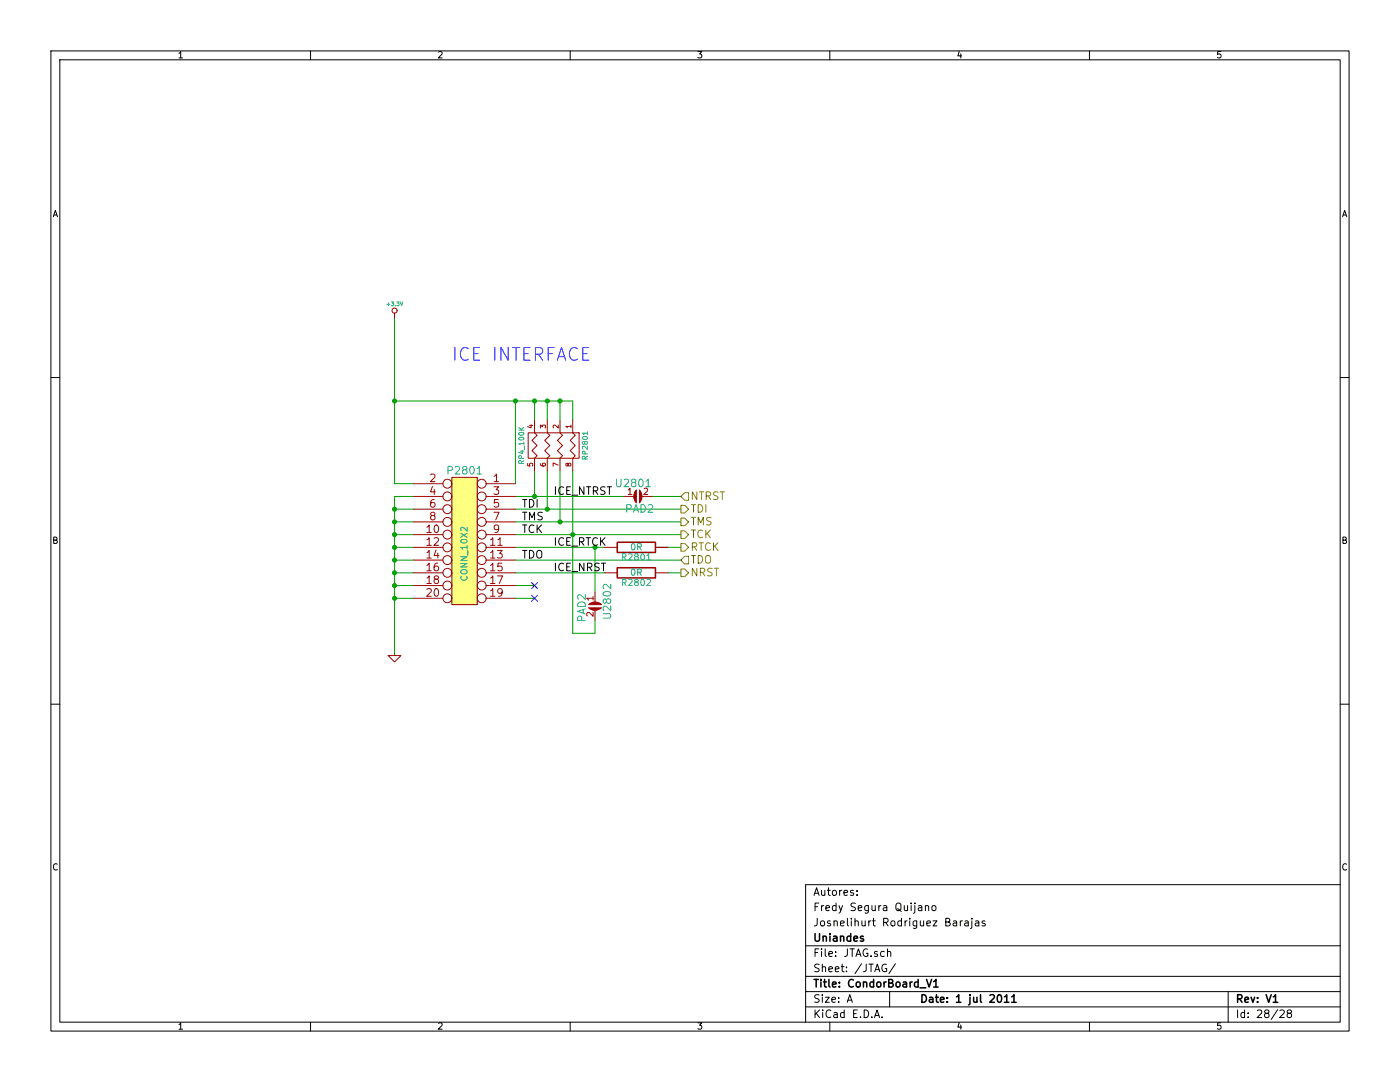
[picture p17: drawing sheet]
<svg xmlns="http://www.w3.org/2000/svg" width="279mm" height="216mm" viewBox="0 0 279 216" stroke-linecap="round" stroke-linejoin="round" font-family="sans-serif">
<g fill="none" stroke="#000" stroke-width=".2">
<path d="M10.2 10.2h259v195.5h-259zM11.9 11.9h255.6v192.1h-255.6zM35.7 10.7l.4-.4v1.3M35.7 11.6h.7M62 10.2v1.7M87.5 10.4l.5-.1 .2 .4-.7 .9h.7M113.8 10.2v1.7M139.3 10.3h.8l-.5 .5 .4 .1v.5l-.2 .2-.5-.2M165.6 10.2v1.7M191.4 10.2l-.2 1h.7M191.7 10.7v.9M217.4 10.2v1.7"/>
<path d="M243.6 10.3h-.6v.6l.2-.1 .4 .1v.5l-.1 .2-.5-.2M10.6 43.3l.4-1.3 .5 1.3M10.8 42.9h.6M267.9 43.3l.5-1.3 .4 1.3M268.1 42.9h.6M10.2 75.3h1.7M267.5 75.3h1.7M10.7 107.8l.6-.1v-.4l-.6-.1v1.2h.5l.2-.4-.2-.2M268 107.8l.6-.1v-.4l-.6-.1v1.2h.5l.2-.4-.2-.2M10.2 140.5h1.7M267.5 140.5h1.7M11.4 172.5a.5 .5 0 0 0-.6 0 .5 .5 0 0 0-.1 .6l.2 .5 .5-.1"/>
<path d="M162.5 178.7l.5-1.6 .5 1.6M162.6 178.2h.7M164 177.6v.9a.39 .39 0 0 0 .6 0M164.6 177.6v1.1M165.1 177.6h.6M165.3 177.1v1.4l.4 .2M166.2 177.8l.2-.2 .5 .2v.7l-.3 .2-.4-.2zM167.6 177.6v1.1M168 177.6l-.4 .4M168.4 178.2l.8-.2-.1-.3-.4-.1-.3 .3 .1 .7h.6M170.3 177.7l-.3-.1-.3 .3 .1 .2 .5 .1v.4h-.6M171 178.5v.2"/>
<path d="M171 177.7v.2M267.5 176.5h-106.7v27.5M268.7 172.5a.5 .5 0 0 0-.6 0 .5 .5 0 0 0-.1 .6l.2 .5 .5-.1M160.8 188.7h106.7M160.8 194.8h106.7M160.8 197.9h106.7M162.7 190.1h.5M162.7 180.9h.5M163.1 183.2v1.1a.47 .47 0 0 1-.6 .5M163.4 189.3h-.7v1.6M163.4 180.2h-.7v1.5M163.5 198.6a.62 .62 0 0 0-.8 0v.5l.7 .3 .1 .3-.3 .3-.6-.1"/>
<path d="M163.5 192.5a.62 .62 0 0 0-.8 0v.5l.7 .3 .1 .3-.3 .3-.6-.1M163.8 183.9l.3-.2 .4 .2v.7l-.2 .2-.5-.2zM164 189.3v.2M164 180.7v1M164 189.8v1.1M164.1 198.5v.1M164.1 193h.1a.36 .36 0 0 1 .6 .1v.8M164.1 192.4v1.5M164.1 199v1M164.4 180.7l-.4 .3M164.7 189.3v1.4l.2 .2M164.7 199h.8l-.8 1h.8"/>
<path d="M164.8 181.2l.8-.1-.1-.3-.5-.1-.2 .2 .1 .7h.6M165.4 190.3l.7-.1v-.3l-.5-.1-.2 .3 .1 .7h.6M165.4 193.4l.7-.1v-.3l-.5-.1-.2 .2 .1 .7h.6M165.7 183.8l-.3-.1-.3 .3 .1 .2 .5 .1v.4h-.6M166 199.5l.8-.1-.1-.3-.5-.1-.2 .2 .1 .7h.6M166.4 183.9l.1-.1a.36 .36 0 0 1 .6 .2v.8M166.4 183.7v1.1M166.7 193.4l.7-.1v-.3l-.5-.1-.2 .2 .1 .7h.6M166.8 190.7v.2M166.8 189.9v.2M166.9 180.8l-.5-.1-.3 .3 .1 .6 .2 .1 .5-.1M166.9 180.2v1.5"/>
<path d="M167.4 199.9v.1M167.4 199.1v.1M167.4 180.7l.4 1M167.7 184.3l.8-.2-.1-.3-.4-.1-.3 .3 .1 .7h.6M167.9 192.9h.6M168.1 192.4v1.3l.4 .2M168.1 180.7l-.5 1.4-.2 .1M168.9 193.8v.1M168.9 193v.1M169.1 200l.5-1.5 .5 1.5M169.1 189.3v1.1a.47 .47 0 0 1-.5 .5M169.1 183.2v1.4l.2 .2"/>
<path d="M169.2 199.6h.8M169.6 189.3h.9M169.9 183.2v.2M169.9 183.7v1.1M170.1 189.3v1.6M170.6 183.9l.1-.1a.36 .36 0 0 1 .6 .2v.8M170.6 183.2v1.6M170.7 180.3a.62 .62 0 0 0-.8 0v.5l.7 .3 .1 .3-.3 .3-.6-.1M170.8 190.9l.5-1.6 .5 1.6M170.9 190.4h.8M171.3 181.2l.7-.1-.1-.3-.4-.1-.2 .2v.7h.6M171.9 192.3l-1.3 2"/>
<path d="M172 183.7v.9a.39 .39 0 0 0 .7 0M172.7 183.7v1.1M172.9 192.4v1.1a.47 .47 0 0 1-.6 .4M173.1 189.4a.7 .7 0 0 0-.9 .7 .7 .7 0 0 0 1 .6v-.5h-.3M173.3 180.7v1.2l-.3 .3-.4-.1M173.3 180.8l-.4-.1-.3 .3v.6l.3 .1 .4-.1M173.4 183.7v1.1M173.4 192.4h.9M173.8 183.7l-.4 .3M173.8 190.7v.2M173.8 192.4v1.5M174 180.7v.8a.39 .39 0 0 0 .7 .1"/>
<path d="M174.1 183.7h.6M174.3 183.2v1.4l.4 .2M174.6 193.9l.5-1.5 .5 1.5M174.7 180.7v1M174.7 193.5h.7M175.1 189.9l-.4-.1-.2 .3 .1 .2 .5 .1v.4h-.6M175.4 180.7v1M175.8 180.7l-.4 .3M176.3 180.8h.6l.1 .9M176.4 184h.7l.1-.3v-.3l-.3-.2h-.5v1.6M176.5 189.9l-.5-.1-.3 .3 .1 .6 .2 .2 .5-.1M176.7 184l.5 .8"/>
<path d="M176.9 192.5a.7 .7 0 0 0-.9 .7 .7 .7 0 0 0 1 .6v-.5h-.3M177 181.1h-.5a.3 .3 0 0 0-.3 .3 .3 .3 0 0 0 .3 .3l.5-.1M177.1 190l.1-.1a.36 .36 0 0 1 .6 .2v.8M177.1 189.3v1.6M177.5 197.9v3M178 183.8l.3-.1 .3 .3v.5l-.3 .3-.3-.1-.2-.2zM178.7 192.3l-1.3 2M179 180.3a.5 .5 0 0 1 .6-.1 .5 .5 0 0 1 .2 .5v.8a.53 .53 0 0 1-.6 .2 .53 .53 0 0 1-.4-.5v-.5zM179.1 181.4l.8 .5M179.9 183.8l-.4-.1-.3 .3v.6l.3 .2 .4-.1M179.9 183.2v1.6M180.5 180.7v.8a.39 .39 0 0 0 .6 .1"/>
<path d="M180.6 183.7v1.1M181.1 183.7l-.5 .3M181.1 180.7v1M181.6 183.2v.2M181.6 183.7v1.1M181.8 180.2v.1M181.8 180.7v1M182.6 180.7v1.3l-.3 .2M182.6 180.2v.1M183 183.7v1.3l-.3 .3-.4-.1M183 183.8l-.5-.1-.3 .3 .1 .6 .2 .2 .5-.1M183.3 180.8h.6l.1 .9"/>
<path d="M183.7 183.7v.9a.39 .39 0 0 0 .6 0M184 181.1h-.5a.3 .3 0 0 0-.3 .3 .3 .3 0 0 0 .3 .3l.5-.1M184.3 183.7v1.1M184.7 180.8h.1a.36 .36 0 0 1 .5 .1v.8M184.7 180.7v1M185 184.3l.7-.2-.1-.3-.4-.1-.2 .3v.7h.6M186.1 180.8l.2-.1 .4 .1v.8l-.2 .1-.4-.1zM186.2 183.7h.8l-.8 1.1h.8M188.7 184h.6l.2-.2 .1-.3-.2-.2-.7-.1v1.6h.6l.3-.3a.41 .41 0 0 0-.3-.5M190.3 183.8h.6v1M190.9 184.1l-.5 .1a.3 .3 0 0 0-.2 .3 .3 .3 0 0 0 .2 .3l.5-.1M191.6 183.7v1.1"/>
<path d="M192.1 183.7l-.5 .3M192.6 183.8h.6v1M193.2 184.1l-.5 .1a.3 .3 0 0 0-.2 .3 .3 .3 0 0 0 .2 .3l.5-.1M194 183.7v1.4l-.3 .2M194 183.2v.2M194.7 183.8h.6l.1 1M195.4 184.1l-.6 .1a.3 .3 0 0 0-.2 .3 .3 .3 0 0 0 .2 .3l.6-.1M196.6 183.8l-.4-.1-.2 .3 .1 .2 .5 .1v.4h-.6M245.1 197.9v6.1M35.7 204.5l.4-.4v1.3M35.7 205.4h.7M62 204v1.7"/>
<path d="M87.5 204.2l.5-.1 .2 .4-.7 .9h.7M113.8 204v1.7M139.3 204.1h.8l-.5 .5 .4 .1v.5l-.2 .2-.5-.2M160.8 200.9h106.7M162.7 201.5v1.5M162.9 202.2l.7 .8M163.6 201.5l-.9 .9M164.2 201.5v.2M164.2 202v1M165.6 204v1.7M165.8 201.7a.72 .72 0 0 0-1 .5 .72 .72 0 0 0 .7 .8l.3-.1M166.4 202.1h.6l.1 .9"/>
<path d="M167.1 202.4l-.5 .1a.3 .3 0 0 0-.2 .3 .3 .3 0 0 0 .2 .2h.5M168.5 202.1l-.5-.1-.3 .3 .1 .6 .2 .1h.5M168.5 201.5v1.5M170.4 202.3h.5M171.1 201.5h-.7v1.5h.7M171.7 202.9v.1M172.5 201.5a.77 .77 0 0 1 .9 .8 .77 .77 0 0 1-.9 .7zM174 202.9v.1M174.5 203l.5-1.5 .5 1.5M174.7 202.6h.7M176 202.9v.1M191.4 204l-.2 1h.7"/>
<path d="M191.7 204.5v.9M217.4 204v1.7M243.6 204.1h-.6v.6l.2-.1 .4 .1v.5l-.1 .2-.5-.2M247 201.5v1.5M248.4 202.1l-.4-.1-.3 .3v.6l.3 .1h.4M248.4 201.5v1.5M249.1 202.9v.1M249.1 202.1v.2M250.9 201.7l.6-.2 .3 .5-.9 1h.9M252.7 202.2l-.3-.3 .1-.2 .2-.2 .4 .1 .2 .2-.1 .2-.7 .3-.1 .2 .1 .4 .2 .1h.3l.3-.2v-.3l-.3-.3M255 201.4l-1.3 2M255.4 201.7l.6-.2 .3 .5-.9 1h.9"/>
<path d="M257.2 202.2l-.3-.3v-.2l.3-.2 .4 .1 .2 .2-.1 .2-.7 .3-.1 .2v.4l.3 .1h.3l.3-.2v-.3l-.3-.3"/>
</g>
<g fill="none" stroke="#000" stroke-width=".3">
<path d="M162.5 195.4h.8M162.7 186.3v1.2l.3 .3h.2l.4-.3v-1.2M162.9 195.4v1.6M163.8 195.4v.2M163.8 195.9v1.1M164.3 186.9a.36 .36 0 0 1 .6 .1v.8M164.3 186.8v1M164.4 195.9h.5M164.6 195.4v1.3l.3 .3M165.4 195.4v1.3l.3 .3M165.6 186.3v.1M165.6 186.8v1"/>
<path d="M166.1 196.4l.8-.1-.1-.3-.4-.1-.3 .3 .1 .7h.6M166.4 186.9h.6v.9M167 187.2h-.5a.3 .3 0 0 0-.2 .3 .3 .3 0 0 0 .2 .3l.5-.1M167.5 196.8v.2M167.5 196v.2M167.7 186.9h.1a.36 .36 0 0 1 .6 .1v.8M167.7 186.8v1M169.8 186.9l-.5-.1-.3 .3 .1 .6 .2 .1 .5-.1M169.8 186.3v1.5M170.3 195.6a.72 .72 0 0 0-1 .5 .72 .72 0 0 0 .7 .9l.3-.2M170.4 187.3l.7-.1v-.3l-.5-.1-.2 .2 .1 .7h.6M170.9 196.1l.3-.2 .4 .2v.7l-.2 .2-.5-.2z"/>
<path d="M172.3 186.9l-.4-.1-.2 .2 .1 .2 .5 .2v.3h-.6M172.3 196.1l.1-.1a.36 .36 0 0 1 .6 .2v.8M172.3 195.9v1.1M174.3 196l-.4-.1-.3 .3 .1 .6 .2 .2 .4-.1M174.3 195.4v1.6M175.1 196.1l.2-.2 .4 .2v.7l-.2 .2-.4-.2zM176.4 195.9v1.1M176.9 195.9l-.5 .3M177.4 196.2h.5l.2-.2 .1-.3-.2-.2-.6-.1v1.6h.6l.3-.3a.41 .41 0 0 0-.4-.5M178.9 196.1l.2-.2 .5 .2v.7l-.3 .2-.4-.2zM180.3 196h.5l.1 1M180.9 196.3l-.5 .1a.3 .3 0 0 0-.2 .3 .3 .3 0 0 0 .2 .3l.5-.1"/>
<path d="M181.6 195.9v1.1M182.1 195.9l-.5 .3M183.2 196l-.4-.1-.3 .3 .1 .6 .2 .2 .4-.1M183.2 195.4v1.6M183.6 197.1h1.2M184 198.5a.77 .77 0 0 1 .9 .7 .77 .77 0 0 1-.9 .8zM184.9 195.4l.5 1.6 .5-1.6M185.5 199.1h.6l.1 .9M186.2 199.4h-.5a.3 .3 0 0 0-.3 .3 .3 .3 0 0 0 .3 .3l.5-.1M186.3 195.9l.5-.5v1.6M186.3 197h.9M186.7 199h.6"/>
<path d="M186.9 198.5v1.3l.4 .2M187.7 199.5l.7-.1-.1-.3-.4-.1-.2 .2 .1 .7h.5M189.1 199.9v.1M189.1 199.1v.1M190.9 198.9l.4-.4v1.5M190.9 200h.9M193.6 199v1.3l-.3 .2M193.6 198.5v.1M194.3 199v.8a.39 .39 0 0 0 .7 .1M195 199v1M195.7 198.5v1.3l.2 .2M197.6 198.6l.5-.1 .4 .4-1 1.1h1"/>
<path d="M199.2 198.6l.2-.1a.81 .81 0 0 1 .5 .7 .81 .81 0 0 1-.5 .8l-.2-.1-.2-.5zM200.5 198.9l.4-.4v1.5M200.5 200h.8M201.9 198.9l.5-.4v1.5M201.9 200h.9M247 199.3l.7-.1 .2-.2-.1-.4-.2-.1h-.6v1.5M247.4 199.3l.5 .7M248.4 199.5l.8-.1-.1-.3-.4-.1-.3 .2 .1 .7h.6M249.7 199l.3 1 .4-1M251 199.9v.1M251 199.1v.1M252.7 198.5l.5 1.5 .5-1.5"/>
<path d="M254.1 198.9l.5-.4v1.5M254.1 200h.9"/>
</g>
<path d="M114.3 94v32.4h4.4v-2.6" fill="none" stroke="#00a000" stroke-width=".2"/>
<circle cx="118.7" cy="109.2" r=".41" fill="#00a000"/>
<g fill="none" stroke="#00a000" stroke-width=".2">
<path d="M78.7 99.1v31.7M130.2 99.1h5.7M102.9 114.3h17.8M102.9 109.2h17.8M102.9 111.8h33M102.9 104.1h33M102.9 119.4h3.8"/>
<circle cx="118.7" cy="109.2" r=".41"/>
</g>
<circle cx="109.2" cy="101.6" r=".41" fill="#00a000"/>
<circle cx="109.2" cy="101.6" r=".41" fill="none" stroke="#00a000" stroke-width=".2"/>
<circle cx="114.3" cy="106.7" r=".41" fill="#00a000"/>
<circle cx="114.3" cy="106.7" r=".41" fill="none" stroke="#00a000" stroke-width=".2"/>
<circle cx="78.7" cy="80" r=".41" fill="#00a000"/>
<circle cx="78.7" cy="80" r=".41" fill="none" stroke="#00a000" stroke-width=".2"/>
<circle cx="106.7" cy="80" r=".41" fill="#00a000"/>
<circle cx="106.7" cy="80" r=".41" fill="none" stroke="#00a000" stroke-width=".2"/>
<circle cx="111.8" cy="80" r=".41" fill="#00a000"/>
<g fill="none" stroke="#00a000" stroke-width=".2">
<path d="M78.7 96.5h3.9M106.7 80v3.8M109.2 94v7.6M111.8 80v3.8"/>
<circle cx="111.8" cy="80" r=".41"/>
</g>
<circle cx="78.7" cy="104.1" r=".41" fill="#00a000"/>
<g fill="none" stroke="#00a000" stroke-width=".2">
<path d="M78.7 104.1h3.9"/>
<circle cx="78.7" cy="104.1" r=".41"/>
</g>
<circle cx="78.7" cy="109.2" r=".41" fill="#00a000"/>
<g fill="none" stroke="#00a000" stroke-width=".2">
<path d="M78.7 109.2h3.9"/>
<circle cx="78.7" cy="109.2" r=".41"/>
</g>
<circle cx="78.7" cy="114.3" r=".41" fill="#00a000"/>
<g fill="none" stroke="#00a000" stroke-width=".2">
<path d="M78.7 99.1h3.9M78.7 114.3h3.9M78.7 119.4h3.9M78.7 116.8h3.9"/>
<circle cx="78.7" cy="114.3" r=".41"/>
</g>
<circle cx="78.7" cy="116.8" r=".41" fill="#00a000"/>
<g fill="none" stroke="#00a000" stroke-width=".2">
<path d="M78.7 111.8h3.9"/>
<circle cx="78.7" cy="116.8" r=".41"/>
</g>
<circle cx="78.7" cy="111.8" r=".41" fill="#00a000"/>
<g fill="none" stroke="#00a000" stroke-width=".2">
<path d="M78.7 106.7h3.9"/>
<circle cx="78.7" cy="111.8" r=".41"/>
</g>
<circle cx="78.7" cy="106.7" r=".41" fill="#00a000"/>
<g fill="none" stroke="#00a000" stroke-width=".2">
<path d="M78.7 101.6h3.9"/>
<circle cx="78.7" cy="106.7" r=".41"/>
</g>
<circle cx="78.7" cy="101.6" r=".41" fill="#00a000"/>
<g fill="none" stroke="#00a000" stroke-width=".2">
<path d="M106.7 94v5.1M109.2 80v3.8M111.8 94v10.1M114.3 80v3.8"/>
<circle cx="78.7" cy="101.6" r=".41"/>
</g>
<circle cx="109.2" cy="80" r=".41" fill="#00a000"/>
<g fill="none" stroke="#00a000" stroke-width=".2">
<path d="M78.7 63.5v33M78.7 80h35.6"/>
<circle cx="109.2" cy="80" r=".41"/>
</g>
<circle cx="111.8" cy="104.1" r=".41" fill="#00a000"/>
<circle cx="111.8" cy="104.1" r=".41" fill="none" stroke="#00a000" stroke-width=".2"/>
<circle cx="106.7" cy="99.1" r=".41" fill="#00a000"/>
<g fill="none" stroke="#00a000" stroke-width=".2">
<path d="M102.9 80v16.5M102.9 116.8h3.8"/>
<circle cx="106.7" cy="99.1" r=".41"/>
</g>
<circle cx="102.9" cy="80" r=".41" fill="#00a000"/>
<circle cx="102.9" cy="80" r=".41" fill="none" stroke="#00a000" stroke-width=".2"/>
<circle cx="78.7" cy="119.4" r=".41" fill="#00a000"/>
<g fill="none" stroke="#00a000" stroke-width=".2">
<path d="M102.9 99.1h21.6M102.9 101.6h33M102.9 106.7h33M118.7 109.2v8.9M130.8 109.2h5.1M133.4 114.3h2.5"/>
<circle cx="78.7" cy="119.4" r=".41"/>
</g>
<g fill="none" stroke="#a00000" stroke-width=".2">
<path d="M124.5 99.1h2.5M125.4 97.8l.3-.4v1.3M125.4 98.7h.7M126.9 97.9v2.2l-.2-.2v-1.7l-.1 1.4M127 97.8v2.5a1.8 1.8 0 0 1 0-2.5zM127.6 99.1h2.6M127.6 97.8a1.88 1.88 0 0 1 0 2.5zM127.8 98v2.1l.1-.3v-1.5l.1 1.3M128.5 97.5l.5-.1 .3 .4-.8 .9h.8M118.4 119.4h-1.3l.4 .3M118.4 119v.7M118.7 118.1v2.6"/>
<path d="M120.7 114.3h2.5M120.7 109.2h2.5M130.8 114.3h2.6M130.8 109.2h2.6M77.5 130.8h2.5l-1.3 1.3zM117.5 120.6a1.8 1.8 0 0 1 2.5 0M117.5 120.7h2.5M117.5 121.3h2.5a1.88 1.88 0 0 1-2.5 0zM118.2 120.3l1.4 .1h-1.7l-.2 .1h2.2M118.4 122.2v.8l-.9-.8-.4 .2 .1 .5M118.7 121.3v2.5M119.8 121.4h-2.1l.3 .1h1.5l-1.3 .2"/>
</g>
<g fill="none" stroke="#00a0a0" stroke-width=".2">
<path d="M123 95.6v1.3l.3 .2h.3l.3-.2v-1.3M124.6 95.8l.5-.2 .4 .4-1 1.1h1M126.3 96.3l-.3-.3 .1-.2 .2-.2 .4 .1 .2 .2-.1 .2-.6 .2-.2 .2 .1 .5 .2 .1h.3l.3-.2v-.4l-.3-.2M127.6 95.8l.2-.2a.81 .81 0 0 1 .6 .8 .81 .81 0 0 1-.6 .7l-.2-.1-.1-.5zM128.9 96l.5-.4v1.5M128.9 97.1h.9M116.8 118.7v.9l-1.1-.9-.4 .3 .1 .6M120.5 118.2a.81 .81 0 0 1 1.4 .3 .86 .86 0 0 1-.8 .4 .86 .86 0 0 1-.7-.5zM121 119.8l.3-.3 .5 .1 .1 .2-.1 .5-.5 .1-.2-.2-.2-.6-.2-.1-.3 .1v.5l.1 .2 .3 .1 .2-.3M121.9 116.6v.9l-1.1-.9-.4 .3 .1 .6M124.2 116.2h.6l.1-.5-.7-.1v1.2M124.2 111.2l.6-.1 .1-.5-.7-.1v1.3"/>
<path d="M124.5 116.2l.4 .6M124.5 111.2l.4 .6M125.1 101.5l.7-.1 .2-.2-.1-.4-.2-.1h-.6v1.5M125.5 115.7l.4-.1 .3 .4-.8 .8h.8M125.5 110.6l.4-.1 .3 .4-.8 .9h.8M126.1 113.7l.2-.2a.67 .67 0 0 1 .4 .7 .67 .67 0 0 1-.4 .6l-.3-.5zM126.1 108.6l.2-.1a.67 .67 0 0 1 .4 .6 .67 .67 0 0 1-.4 .6l-.3-.5zM126.4 102.2l.5-1.5 .5 1.5M126.5 101.8h.8M126.9 116.1l-.2-.1v-.3l.5-.1 .1 .1v.3l-.5 .2-.1 .2v.2l.2 .2h.3l.2-.2-.1-.4-.1-.1M126.9 111l-.2-.1v-.3l.5-.1 .1 .1v.3l-.5 .2-.1 .2v.2l.2 .3h.3l.2-.3-.1-.3-.1-.2M127.3 114.2l.6-.1v-.4l-.6-.2v1.3"/>
<path d="M127.3 109.1h.6v-.5l-.6-.1v1.2M127.6 114.2l.4 .6M127.6 109.1l.4 .6M127.9 100.7a.77 .77 0 0 1 .9 .7 .77 .77 0 0 1-.9 .8zM128 115.7l.2-.1a.67 .67 0 0 1 .4 .6 .67 .67 0 0 1-.4 .6l-.3-.4zM128 110.6l.2-.1a.67 .67 0 0 1 .4 .6 .67 .67 0 0 1-.4 .7l-.3-.5zM129.1 115.7l.5-.1 .2 .4-.8 .8h.8M129.1 110.9l.4-.4v1.3M129.1 111.8h.7M129.4 100.8l.5-.1 .4 .4-1 1.1h1M115.5 120.3a.79 .79 0 0 1 .9-.1 .79 .79 0 0 1 .4 .8h-1.5v-.4zM116.1 123.8l-.1-.7-.2-.2-.4 .1-.1 .2v.6h1.5"/>
<path d="M116.4 121.6v.8M116.8 121.5l-1.5 .5 1.5 .5M120.4 122.5h1.2l.3 .3v.2l-.3 .3h-1.2M121.9 120.9v1l-1.1-1-.4 .3 .1 .6"/>
</g>
<path d="M123.2 113.3h7.6v2h-7.6zM123.2 108.2h7.6v2h-7.6z" fill="none" stroke="#a00000" stroke-width=".3"/>
<g fill="none" stroke="#00f" stroke-width=".2">
<path d="M90.8 69.3v2.6M93.4 69.6a.94 .94 0 0 0-1-.2 .94 .94 0 0 0-.5 1 1.09 1.09 0 0 0 .3 1.2 1.09 1.09 0 0 0 1.1 .2l.1-.1M94.5 70.6h.9M95.7 69.3h-1.2v2.6h1.2M98.8 69.3v2.6M101.4 69.3v2.6l-1.4-2.6v2.6M102.3 69.3h1.4M103 69.3v2.6M104.6 70.6h.8M105.8 69.3h-1.2v2.6h1.2M106.9 70.7h.9a.7 .7 0 0 0 .5-.7 .7 .7 0 0 0-.5-.7h-.9v2.6M107.5 70.7l.8 1.2"/>
<path d="M109.4 70.6h.8M110.6 69.3h-1.2v2.6M111.2 71.9l.9-2.6 .8 2.6M111.5 71.2h1.2M115.2 69.6a.94 .94 0 0 0-1.1-.2 .94 .94 0 0 0-.5 1 1.09 1.09 0 0 0 .3 1.2 1.09 1.09 0 0 0 1.2 .2l.1-.1M116.3 70.6h.8M117.5 69.3h-1.2v2.6h1.2"/>
</g>
<g fill="none" stroke="#808000" stroke-width=".2">
<path d="M136.7 98.3h.7v1.5h-.7l-.8-.7zM139.1 98.1v1.6l-.9-1.6v1.6M139.6 98.1h.8M140 98.1v1.6M140.9 99l.8-.1 .1-.2v-.4l-.3-.2h-.6v1.6M141.3 99l.5 .7M143.3 98.2a.62 .62 0 0 0-.8 .1v.4l.7 .4 .1 .3-.3 .3-.6-.1M143.7 98.1h.9M144.1 98.1v1.6M135.9 113.5h.8l.7 .8-.7 .8h-.8zM135.9 108.5h.8l.7 .7-.7 .8h-.8zM135.9 105.9h.8l.7 .8-.7 .7h-.8z"/>
<path d="M135.9 103.4h.8l.7 .7-.7 .8h-.8zM135.9 100.8h.8l.7 .8-.7 .8h-.8zM136.7 111h.7v1.5h-.7l-.8-.7zM138 110.8h.8M138 105.8h.8M138 103.2h.8M138 100.7h.8M138.2 109.1l.7-.1 .2-.2-.1-.3-.2-.2h-.6v1.5M138.4 100.7v1.5M138.4 103.2v1.5M138.4 105.8v1.5M138.4 110.8v1.6"/>
<path d="M138.6 109.1l.5 .7M139.1 113.4v1.5l-.9-1.5v1.5M139.3 110.8a.77 .77 0 0 1 .9 .8 .77 .77 0 0 1-.9 .8zM139.3 104.7v-1.5l.6 1.1 .5-1.1v1.5M139.3 100.7a.77 .77 0 0 1 .9 .7 .77 .77 0 0 1-.9 .8zM139.5 108.3h.9M139.8 114.2l.7-.1 .2-.2-.1-.4-.2-.1h-.6v1.5M139.9 108.3v1.5M140.2 114.2l.5 .7M140.2 105.9a.72 .72 0 0 0-1 .5 .72 .72 0 0 0 .7 .9l.3-.1M140.9 100.7v1.5M140.9 105.8v1.5"/>
<path d="M141 110.9a.5 .5 0 0 1 .6 0 .5 .5 0 0 1 .2 .5v.8a.53 .53 0 0 1-.6 .2 .53 .53 0 0 1-.4-.5v-.5zM141.1 106.4l.7 .9M141.8 108.5a.72 .72 0 0 0-1.1 .5 .72 .72 0 0 0 .8 .8l.3-.1M141.8 105.8l-.9 .9M141.9 103.3a.62 .62 0 0 0-.8 .1v.4l.7 .4 .1 .3-.3 .2h-.6M142.1 113.5a.62 .62 0 0 0-.8 0v.5l.7 .3 .1 .3-.3 .3-.6-.1M142.4 108.3v1.5M142.5 113.4h.9M142.6 109l.7 .8M143 113.4v1.5M143.3 108.3l-.9 .9"/>
</g>
<path d="M106.1 118.8l1.2 1.2M106.1 116.2l1.2 1.2M107.3 118.8l-1.2 1.2M107.3 116.2l-1.2 1.2" fill="none" stroke="#0000c0" stroke-width=".2"/>
<g fill="none" stroke="#000" stroke-width=".2">
<path d="M110.8 97.1v1.6M112.5 97.3a.72 .72 0 0 0-1 .5 .72 .72 0 0 0 .7 .9l.3-.2M113.1 97.9h.5M113.8 97.1h-.7v1.6h.7M114.1 98.8h1.2M116.5 97.1v1.6l-.9-1.6v1.6M117 97.1h.9M117.5 97.1v1.6M118.4 97.9h.8l.1-.3-.1-.3-.2-.2h-.6v1.6M118.8 97.9l.5 .8M120.8 97.2a.62 .62 0 0 0-.9 .1v.4l.8 .4 .1 .3-.4 .3-.5-.1M121.2 97.1h.8"/>
<path d="M121.6 97.1v1.6M110.8 107.3v1.5M110.8 112.4v1.5M112.5 112.5a.72 .72 0 0 0-1 .5 .72 .72 0 0 0 .7 .9l.3-.1M112.5 107.4a.72 .72 0 0 0-1 .5 .72 .72 0 0 0 .7 .9l.3-.1M113.1 113.1h.5M113.1 108h.5M113.8 112.4h-.7v1.5h.7M113.8 107.3h-.7v1.5h.7M114.1 114h1.2M114.1 109h1.2M115.6 108.1l.8-.1 .1-.2v-.4l-.3-.1h-.6v1.5"/>
<path d="M116 108.1l.5 .7M116.5 112.4v1.5l-.9-1.5v1.5M117 107.3h.8M117.2 113.2l.8-.1 .1-.2v-.4l-.3-.1h-.6v1.5M117.4 107.3v1.5M117.6 113.2l.5 .7M119.2 107.4a.72 .72 0 0 0-1 .5 .72 .72 0 0 0 .7 .9l.3-.1M119.6 112.4a.62 .62 0 0 0-.8 .1v.5l.7 .3 .1 .3-.3 .3-.6-.1M119.9 107.3v1.5M120 112.4h.9M120.1 108l.7 .8M120.4 112.4v1.5"/>
<path d="M120.8 107.3l-.9 .9"/>
</g>
<path d="M90.2 95.3h5.1v25.4h-5.1z" fill="#ffff80"/>
<g fill="none" stroke="#a00000" stroke-width=".2">
<path d="M78.7 62.5v1M82.6 96.5h5.8M82.6 99.1h5.8M85.9 94.7l.6-.1 .3 .4-.9 1.1h.9M86.3 97.1l-.4 1h1M86.7 99.7a.62 .62 0 0 0-.8 .6l.1 .8 .2 .1 .5-.1 .1-.5-.1-.3h-.5l-.3 .3M86.7 97.6v1.1M90.2 95.3h5.1v25.4h-5.1zM97 96.5h5.9M97 99.1h5.9M98.6 97.1h.9l-.5 .6 .4 .2v.6l-.2 .2-.6-.2M98.6 95l.5-.4v1.5"/>
<path d="M98.6 96.1h.9M99.4 99.7h-.7l-.1 .7 .3-.1h.5l.1 .3-.1 .5-.2 .1-.6-.1M105.3 92.5v.4l.5 .1-.1-.5h.5l.1 .1-.1 .4M105.4 86.4h10.2v5h-10.2zM105.7 84.9h.6M106 84.8v.6l-.7-.3M106.7 83.8v2.6l.5 .5-1 1 1 1-1 1 1 1-.5 .5v2.6M107.8 85.4v-.6l.4 .3 .1-.3h.5l.1 .2-.1 .4M107.8 92.5l.2 .4 .7 .1 .2-.2-.1-.3h-.5l-.1 .3 .2 .2M109.2 83.8v2.6l.5 .5-1 1 1 1-1 1 1 1-.5 .5v2.6M111.4 84.8v.6l-.7-.6-.3 .2 .1 .4M111.4 92.8l-1-.4v.6"/>
<path d="M111.8 83.8v2.6l.5 .5-1 1 1 1-1 1 1 1-.5 .5v2.6M113.4 92.6l.2-.2 .3 .2v.3l-.3 .1-.3-.5h-.3v.4l.2 .1 .2-.2M113.9 85.1h-1l.3 .3M113.9 84.8v.6M114.3 83.8v2.6l.5 .5-1 1 1 1-1 1 1 1-.5 .5v2.6M82.6 101.6h5.8M82.6 104.1h5.8M82.6 106.7h5.8M82.6 119.4h5.8M82.6 109.2h5.8M82.6 111.8h5.8M82.6 114.3h5.8"/>
<path d="M82.6 116.8h5.8M85.2 105.2l.4-.5v1.6M85.2 117.6l.6-.2 .3 .5-1 1.1h1M85.2 107.7l.4-.4v1.5M85.2 110.3l.4-.5v1.6M85.2 112.8l.4-.4v1.5M85.2 115.3l.4-.4v1.5M85.2 106.3h.9M85.2 108.8h.9M85.2 111.4h.9M85.2 113.9h.9M85.2 116.4h.9"/>
<path d="M86.2 102.9l-.3-.3 .1-.2 .2-.2 .5 .1 .1 .2-.1 .2-.6 .2-.2 .2 .1 .5 .2 .1h.3l.3-.2v-.4l-.3-.2M86.6 107.4l.6-.1 .3 .4-.9 1.1h.9M86.9 104.8l.1-.1a.81 .81 0 0 1 .5 .8 .81 .81 0 0 1-.5 .8 .98 .98 0 0 1-.1-1.5zM86.9 117.5l.1-.1a.81 .81 0 0 1 .5 .8 .81 .81 0 0 1-.5 .8 .98 .98 0 0 1-.1-1.5zM86.9 115.6l-.3-.3 .1-.2 .2-.2 .5 .1 .1 .2v.2l-.7 .2-.2 .2 .1 .5 .2 .1h.3l.3-.2v-.4l-.3-.2M87 109.8l-.4 1h1M87.4 112.4a.62 .62 0 0 0-.8 .6l.1 .8 .2 .1 .6-.1v-.5l-.1-.3h-.5l-.3 .3M87.4 110.3v1.1M97 101.6h5.9M97 104.1h5.9M97 106.7h5.9M97 119.4h5.9"/>
<path d="M97 109.2h5.9M97 111.8h5.9M97 114.3h5.9M97 116.8h5.9M97.9 107.7l.4-.4v1.5M97.9 110.3l.4-.5v1.6M97.9 112.8l.4-.4v1.5M97.9 115.3l.4-.4v1.5M97.9 117.9l.4-.5v1.6M97.9 108.8h.9M97.9 111.4h.9M97.9 113.9h.9"/>
<path d="M97.9 116.4h.9M97.9 119h.9M98.6 102.2h1l-.7 1.5M99.3 109.8h.9l-.5 .6 .5 .2v.6l-.3 .2-.6-.2M99.3 114.9h1l-.7 1.5M99.3 107.7l.5-.4v1.5M99.3 108.8h.9M99.5 105.4l-.3 .3-.4-.1-.2-.2 .2-.6 .4-.1 .2 .2a1.16 1.16 0 0 1-.2 1.3l-.4 .1M100.2 112.4h-.8l-.1 .7 .3-.1h.5l.1 .3v.5l-.3 .1-.6-.1M100.2 118.1l-.3 .3-.4-.1-.2-.2 .2-.6 .4-.1 .3 .2a1.16 1.16 0 0 1-.3 1.3l-.4 .1"/>
<circle cx="78.7" cy="62" r=".51"/>
<circle cx="89.3" cy="99.1" r=".89"/>
<circle cx="89.3" cy="96.5" r=".89"/>
<circle cx="96.1" cy="99.1" r=".89"/>
<circle cx="96.1" cy="96.5" r=".89"/>
<circle cx="89.3" cy="104.1" r=".89"/>
<circle cx="89.3" cy="101.6" r=".89"/>
<circle cx="89.3" cy="106.7" r=".89"/>
<circle cx="89.3" cy="119.4" r=".89"/>
<circle cx="89.3" cy="116.8" r=".89"/>
<circle cx="89.3" cy="109.2" r=".89"/>
<circle cx="89.3" cy="114.3" r=".89"/>
<circle cx="89.3" cy="111.8" r=".89"/>
<circle cx="96.1" cy="101.6" r=".89"/>
<circle cx="96.1" cy="109.2" r=".89"/>
<circle cx="96.1" cy="111.8" r=".89"/>
<circle cx="96.1" cy="104.1" r=".89"/>
<circle cx="96.1" cy="106.7" r=".89"/>
<circle cx="96.1" cy="116.8" r=".89"/>
<circle cx="96.1" cy="119.4" r=".89"/>
<circle cx="96.1" cy="114.3" r=".89"/>
</g>
<g fill="none" stroke="#00a0a0" stroke-width=".2">
<path d="M77.2 60.7h.6M77.5 60.4v.6M78.1 60.2h.5l-.3 .4 .3 .1-.1 .3-.4-.1M78.9 60.9v.1M79.2 60.2h.5l-.3 .4 .3 .1-.1 .3-.4-.1M79.9 60.2l.2 .8 .3-.8M89.4 93.9l.7-.1 .2-.2-.1-.4-.2-.1h-.6v1.5M90.9 93.2l.5-.1 .3 .4-.9 1.1h.9M92.6 93.7l-.3-.3 .1-.2 .2-.1h.4l.2 .3-.1 .2-.6 .2-.2 .2 .1 .5 .2 .1h.3l.3-.3v-.3l-.3-.3M93.9 93.2l.2-.1a.81 .81 0 0 1 .6 .7 .81 .81 0 0 1-.6 .8l-.2-.1-.1-.5zM95.2 93.5l.5-.4v1.5M95.2 94.6h.9"/>
<path d="M103.5 85.8h1M103.5 85.3l.6 .5M103.6 87.4a.62 .62 0 0 1 .9 .2 .59 .59 0 0 1-1-.1zM103.6 86.4a.62 .62 0 0 1 .9 .2 .59 .59 0 0 1-1-.1zM103.9 90h.6M104.1 92.5l-.1-.5h-.4l-.1 .5h1M104.1 91.5l-.1-.5h-.4l-.1 .5h1M104.2 89.9v.6l-.7-.2M104.5 88.5h-1l.3 .3M104.5 91.9l-.4 .4M104.5 88.2v.6M104.5 85.3l-.5 .4"/>
<path d="M104.6 89v.7M116.3 87.2a.62 .62 0 0 1 .9 .3 .59 .59 0 0 1-1-.1zM116.7 88.3l.2-.2 .3 .2v.3h-.3l-.3-.5-.3 .1v.4h.2l.2-.1M116.8 91.6l-.1-.5h-.4l-.1 .5h1M116.8 90.6l-.1-.5h-.4l-.1 .5h1M117.2 89.1v.6l-.7-.6-.3 .1 .1 .4M117.2 86.4h-1l.3 .3M117.2 91l-.4 .4M117.2 86.2v.5M91.9 112.4h1.3l-1.3 .7h1.3M91.9 111.1h1.3l-1.3 .7h1.3M91.9 106.4l1.3 .8"/>
<path d="M92 107.8a.74 .74 0 0 1 1.2 .3 .74 .74 0 0 1-1.3-.1zM92.1 115a.5 .5 0 0 0 0 .6 .5 .5 0 0 0 .6 .2l.5-.3-.1-.5M92.1 113.7a.81 .81 0 0 1 1.1 .3l-.2 .5h-.6a.44 .44 0 0 1-.5-.5zM93.2 109.2h-1.3l.4 .4M93.2 105.2v.8l-.9-.8-.4 .2 .2 .5M93.2 108.9v.7M93.2 106.4l-1.3 .8M93.3 109.8v1"/>
</g>
<g fill="none" stroke="#000" stroke-width=".2">
<path d="M104.3 99.7h.9M104.7 99.7v1.5M105.7 99.7a.77 .77 0 0 1 .9 .7 .77 .77 0 0 1-.9 .8zM107.2 99.7v1.5M104.3 109.8h.9M104.3 104.7h.9M104.3 102.2h.9M104.7 102.2v1.5M104.7 104.7v1.6M104.7 109.8v1.6M105.7 109.8a.77 .77 0 0 1 .9 .8 .77 .77 0 0 1-.9 .8zM105.7 103.7v-1.5l.5 1.1 .5-1.1v1.5"/>
<path d="M106.6 104.9a.72 .72 0 0 0-1.1 .5 .72 .72 0 0 0 .7 .9l.4-.2M107.2 110.1a.5 .5 0 0 1 .6-.3 .5 .5 0 0 1 .3 .5v.9a.53 .53 0 0 1-.6 .2 .53 .53 0 0 1-.4-.6zM107.2 104.7v1.6M107.4 105.4l.7 .9M108.1 104.7l-.9 .9M108.2 102.3a.62 .62 0 0 0-.8 .1v.4l.8 .3v.4l-.3 .2h-.6"/>
</g>
</svg>
